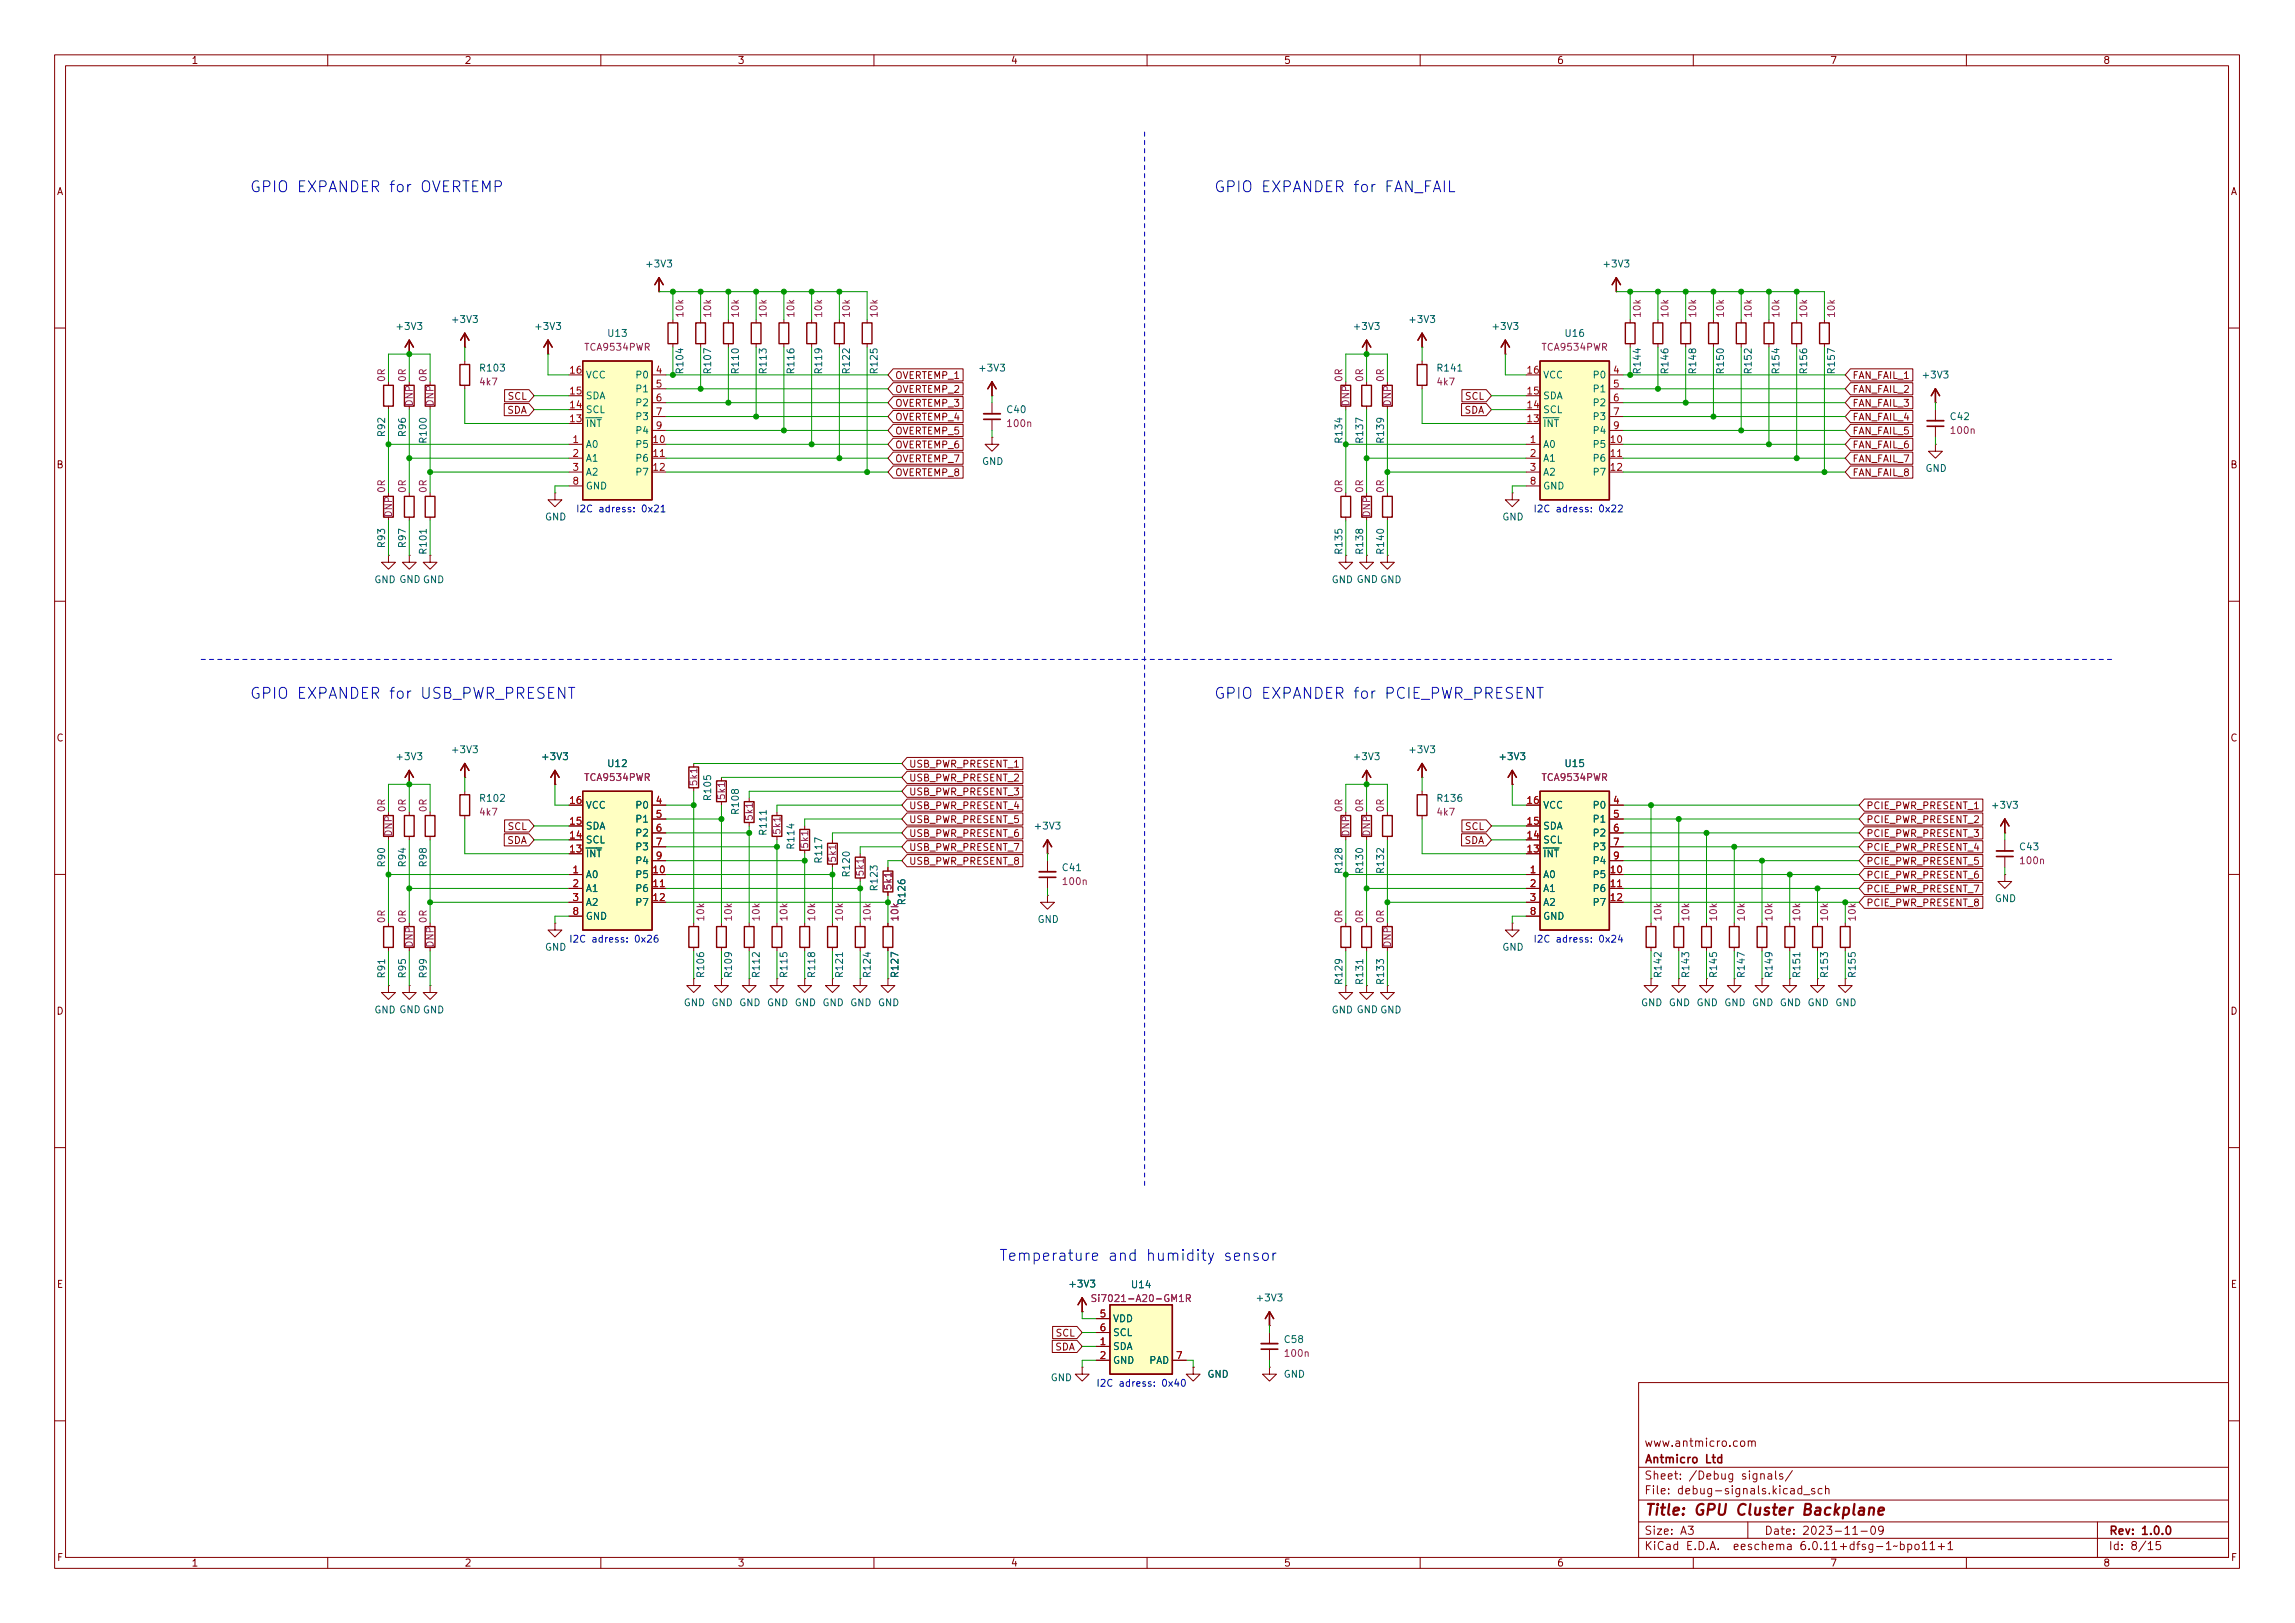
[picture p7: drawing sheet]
<svg xmlns="http://www.w3.org/2000/svg" width="420mm" height="297mm" viewBox="0 0 420 297" stroke-linecap="round" stroke-linejoin="round" font-family="sans-serif">
<defs><g id="words">
<g font-size="2.8" fill="#0000c2">
<text x="45.7" y="35.2">GPIO EXPANDER for</text>
<text x="77.3" y="35.2">OVERTEMP</text>
<text x="222.2" y="35.2">GPIO EXPANDER for</text>
<text x="253.8" y="35.2">FAN_FAIL</text>
<text x="45.7" y="127.9">GPIO EXPANDER for</text>
<text x="77.3" y="127.9">USB_PWR_PRESENT</text>
<text x="222.2" y="127.9">GPIO EXPANDER for</text>
<text x="253.8" y="127.9">PCIE_PWR_PRESENT</text>
<text x="182.9" y="230.8">Temperature</text>
<text x="202.9" y="230.8">and</text>
<text x="210" y="230.8">humidity</text>
<text x="224.4" y="230.8">sensor</text>
</g>
<g font-size="2.8" fill="#840000">
<text x="301" y="277.9">Title:</text>
<text x="310.2" y="277.9">GPU Cluster</text>
<text x="330.8" y="277.9">Backplane</text>
</g>
<g font-size="2.1" fill="#840000">
<text x="301" y="268.2">Antmicro</text>
<text x="301" y="265.2">www.antmicro.com</text>
<text x="312.2" y="268.2">Ltd</text>
<text x="301" y="273.9">File:</text>
<text x="301" y="271.2">Sheet:</text>
<text x="307.4" y="273.9">debug-signals.kicad_sch</text>
<text x="309.2" y="271.2">/Debug</text>
<text x="318.9" y="271.2">signals/</text>
<text x="301" y="281.3">Size:</text>
<text x="307.6" y="281.3">A3</text>
<text x="323" y="281.3">Date:</text>
<text x="330" y="281.3">2023-11-09</text>
<text x="386" y="281.3">Rev:</text>
<text x="392.1" y="281.3">1.0.0</text>
<text x="301" y="284.1">KiCad</text>
<text x="308.7" y="284.1">E.D.A.</text>
<text x="317.6" y="284.1">eeschema</text>
<text x="330" y="284.1">6.0.11+dfsg-1~bpo11+1</text>
<text x="386" y="284.1">Id:</text>
<text x="390.1" y="284.1">8/15</text>
</g>
<g font-size="1.8" fill="#840000">
<text x="35" y="12.1">1</text>
<text x="85" y="12.1">2</text>
<text x="135" y="12.1">3</text>
<text x="185" y="12.1">4</text>
<text x="235" y="12.1">5</text>
<text x="285" y="12.1">6</text>
<text x="335" y="12.1">7</text>
<text x="385" y="12.1">8</text>
<text x="10.4" y="36.1">A</text>
<text x="408.4" y="36.1">A</text>
<text x="163.8" y="69.7">OVERTEMP_1</text>
<text x="339.1" y="69.7">FAN_FAIL_1</text>
<text x="92.8" y="76.1">SDA</text>
<text x="92.9" y="73.5">SCL</text>
<text x="163.8" y="72.3">OVERTEMP_2</text>
<text x="163.8" y="74.8">OVERTEMP_3</text>
<text x="163.8" y="77.3">OVERTEMP_4</text>
<text x="268.1" y="76.1">SDA</text>
<text x="268.1" y="73.5">SCL</text>
<text x="339.1" y="74.8">FAN_FAIL_3</text>
<text x="339.1" y="77.3">FAN_FAIL_4</text>
<text x="339.1" y="72.3">FAN_FAIL_2</text>
<text x="163.8" y="79.9">OVERTEMP_5</text>
<text x="163.8" y="82.4">OVERTEMP_6</text>
<text x="339.1" y="82.4">FAN_FAIL_6</text>
<text x="339.1" y="79.9">FAN_FAIL_5</text>
<text x="10.3" y="86.1">B</text>
<text x="163.8" y="85">OVERTEMP_7</text>
<text x="163.8" y="87.5">OVERTEMP_8</text>
<text x="339.1" y="85">FAN_FAIL_7</text>
<text x="339.1" y="87.5">FAN_FAIL_8</text>
<text x="408.3" y="86.1">B</text>
<text x="78.5" y="101.6" transform="rotate(-90 78.5 101.6)">R101</text>
<text x="246.1" y="101.6" transform="rotate(-90 246.1 101.6)">R135</text>
<text x="253.8" y="101.6" transform="rotate(-90 253.8 101.6)">R140</text>
<text x="10.3" y="136.1">C</text>
<text x="408.3" y="136.1">C</text>
<text x="166.4" y="143.4">USB_PWR_PRESENT_2</text>
<text x="166.4" y="140.8">USB_PWR_PRESENT_1</text>
<text x="166.4" y="148.5">USB_PWR_PRESENT_4</text>
<text x="166.4" y="145.9">USB_PWR_PRESENT_3</text>
<text x="341.6" y="148.5">PCIE_PWR_PRESENT_1</text>
<text x="92.8" y="154.8">SDA</text>
<text x="92.9" y="152.3">SCL</text>
<text x="166.4" y="151">USB_PWR_PRESENT_5</text>
<text x="166.4" y="153.5">USB_PWR_PRESENT_6</text>
<text x="268.1" y="154.8">SDA</text>
<text x="268.1" y="152.3">SCL</text>
<text x="341.6" y="151">PCIE_PWR_PRESENT_2</text>
<text x="341.6" y="153.5">PCIE_PWR_PRESENT_3</text>
<text x="166.4" y="158.6">USB_PWR_PRESENT_8</text>
<text x="166.4" y="156.1">USB_PWR_PRESENT_7</text>
<text x="341.6" y="161.2">PCIE_PWR_PRESENT_6</text>
<text x="341.6" y="158.6">PCIE_PWR_PRESENT_5</text>
<text x="341.6" y="156.1">PCIE_PWR_PRESENT_4</text>
<text x="341.6" y="166.2">PCIE_PWR_PRESENT_8</text>
<text x="341.6" y="163.7">PCIE_PWR_PRESENT_7</text>
<text x="246.1" y="180.3" transform="rotate(-90 246.1 180.3)">R129</text>
<text x="249.9" y="180.3" transform="rotate(-90 249.9 180.3)">R131</text>
<text x="253.8" y="180.3" transform="rotate(-90 253.8 180.3)">R133</text>
<text x="10.3" y="186.1">D</text>
<text x="408.3" y="186.1">D</text>
<text x="10.3" y="236.1">E</text>
<text x="408.3" y="236.1">E</text>
<text x="193.2" y="245">SCL</text>
<text x="193.1" y="247.5">SDA</text>
<text x="10.4" y="286.1">F</text>
<text x="35" y="287.1">1</text>
<text x="85" y="287.1">2</text>
<text x="135" y="287.1">3</text>
<text x="185" y="287.1">4</text>
<text x="235" y="287.1">5</text>
<text x="285" y="287.1">6</text>
<text x="335" y="287.1">7</text>
<text x="385" y="287.1">8</text>
<text x="408.4" y="286.1">F</text>
</g>
<g font-size="1.8" fill="#006464">
<text x="118" y="49.3">+3V3</text>
<text x="293.3" y="49.3">+3V3</text>
<text x="82.5" y="59.5">+3V3</text>
<text x="257.7" y="59.5">+3V3</text>
<text x="72.3" y="60.7">+3V3</text>
<text x="97.7" y="60.7">+3V3</text>
<text x="111.1" y="62">U13</text>
<text x="247.6" y="60.7">+3V3</text>
<text x="273" y="60.7">+3V3</text>
<text x="286.3" y="62">U16</text>
<text x="87.6" y="68.4">R103</text>
<text x="107.2" y="69.6">VCC</text>
<text x="116.2" y="69.6">P0</text>
<text x="125.5" y="68.6" transform="rotate(-90 125.5 68.6)">R104</text>
<text x="130.6" y="68.6" transform="rotate(-90 130.6 68.6)">R107</text>
<text x="135.6" y="68.6" transform="rotate(-90 135.6 68.6)">R110</text>
<text x="140.7" y="68.6" transform="rotate(-90 140.7 68.6)">R113</text>
<text x="145.8" y="68.6" transform="rotate(-90 145.8 68.6)">R116</text>
<text x="150.9" y="68.6" transform="rotate(-90 150.9 68.6)">R119</text>
<text x="156" y="68.6" transform="rotate(-90 156 68.6)">R122</text>
<text x="161" y="68.6" transform="rotate(-90 161 68.6)">R125</text>
<text x="179" y="68.4">+3V3</text>
<text x="262.9" y="68.4">R141</text>
<text x="282.4" y="69.6">VCC</text>
<text x="291.5" y="69.6">P0</text>
<text x="300.7" y="68.6" transform="rotate(-90 300.7 68.6)">R144</text>
<text x="305.8" y="68.6" transform="rotate(-90 305.8 68.6)">R146</text>
<text x="310.9" y="68.6" transform="rotate(-90 310.9 68.6)">R148</text>
<text x="316" y="68.6" transform="rotate(-90 316 68.6)">R150</text>
<text x="321.1" y="68.6" transform="rotate(-90 321.1 68.6)">R152</text>
<text x="326.1" y="68.6" transform="rotate(-90 326.1 68.6)">R154</text>
<text x="331.2" y="68.6" transform="rotate(-90 331.2 68.6)">R156</text>
<text x="336.3" y="68.6" transform="rotate(-90 336.3 68.6)">R157</text>
<text x="351.7" y="69.6">+3V3</text>
<text x="107.2" y="76">SCL</text>
<text x="107.2" y="73.4">SDA</text>
<text x="116.2" y="72.2">P1</text>
<text x="116.2" y="74.7">P2</text>
<text x="116.2" y="77.3">P3</text>
<text x="184.1" y="76">C40</text>
<text x="282.4" y="76">SCL</text>
<text x="282.4" y="73.4">SDA</text>
<text x="291.5" y="72.2">P1</text>
<text x="291.5" y="74.7">P2</text>
<text x="291.5" y="77.3">P3</text>
<text x="356.9" y="77.3">C42</text>
<text x="70.9" y="80.1" transform="rotate(-90 70.9 80.1)">R92</text>
<text x="74.7" y="80.1" transform="rotate(-90 74.7 80.1)">R96</text>
<text x="78.5" y="81.3" transform="rotate(-90 78.5 81.3)">R100</text>
<text x="107.2" y="82.3">A0</text>
<text x="107.2" y="78.5">~{INT}</text>
<text x="116.2" y="82.3">P5</text>
<text x="116.2" y="79.8">P4</text>
<text x="246.1" y="81.3" transform="rotate(-90 246.1 81.3)">R134</text>
<text x="249.9" y="81.3" transform="rotate(-90 249.9 81.3)">R137</text>
<text x="253.8" y="81.3" transform="rotate(-90 253.8 81.3)">R139</text>
<text x="282.4" y="82.3">A0</text>
<text x="282.4" y="78.5">~{INT}</text>
<text x="291.5" y="82.3">P5</text>
<text x="291.5" y="79.8">P4</text>
<text x="107.2" y="84.9">A1</text>
<text x="107.2" y="87.4">A2</text>
<text x="107.2" y="90">GND</text>
<text x="116.2" y="84.9">P6</text>
<text x="116.2" y="87.4">P7</text>
<text x="179.7" y="85.5">GND</text>
<text x="282.4" y="84.9">A1</text>
<text x="282.4" y="87.4">A2</text>
<text x="282.4" y="90">GND</text>
<text x="291.5" y="84.9">P6</text>
<text x="291.5" y="87.4">P7</text>
<text x="352.4" y="86.7">GND</text>
<text x="99.7" y="95.6">GND</text>
<text x="275" y="95.6">GND</text>
<text x="70.9" y="100.4" transform="rotate(-90 70.9 100.4)">R93</text>
<text x="74.7" y="100.4" transform="rotate(-90 74.7 100.4)">R97</text>
<text x="249.9" y="101.6" transform="rotate(-90 249.9 101.6)">R138</text>
<text x="68.5" y="107.1">GND GND GND</text>
<text x="243.7" y="107.1">GND GND GND</text>
<text x="72.3" y="139.5">+3V3</text>
<text x="82.5" y="138.2">+3V3</text>
<text x="99" y="139.5">+3V3</text>
<text x="111.1" y="140.8">U12</text>
<text x="247.6" y="139.5">+3V3</text>
<text x="257.7" y="138.2">+3V3</text>
<text x="274.2" y="139.5">+3V3</text>
<text x="286.3" y="140.8">U15</text>
<text x="87.6" y="147.1">R102</text>
<text x="107.2" y="148.4">VCC</text>
<text x="116.2" y="148.4">P0</text>
<text x="130.6" y="146.7" transform="rotate(-90 130.6 146.7)">R105</text>
<text x="135.6" y="149.2" transform="rotate(-90 135.6 149.2)">R108</text>
<text x="262.9" y="147.1">R136</text>
<text x="282.4" y="148.4">VCC</text>
<text x="291.5" y="148.4">P0</text>
<text x="364.4" y="148.4">+3V3</text>
<text x="107.2" y="154.7">SCL</text>
<text x="107.2" y="152.2">SDA</text>
<text x="116.2" y="150.9">P1</text>
<text x="116.2" y="153.5">P2</text>
<text x="116.2" y="156">P3</text>
<text x="140.7" y="153" transform="rotate(-90 140.7 153)">R111</text>
<text x="145.8" y="155.6" transform="rotate(-90 145.8 155.6)">R114</text>
<text x="189.2" y="152.2">+3V3</text>
<text x="282.4" y="154.7">SCL</text>
<text x="282.4" y="152.2">SDA</text>
<text x="291.5" y="150.9">P1</text>
<text x="291.5" y="153.5">P2</text>
<text x="291.5" y="156">P3</text>
<text x="369.6" y="156">C43</text>
<text x="70.9" y="158.8" transform="rotate(-90 70.9 158.8)">R90</text>
<text x="74.7" y="158.8" transform="rotate(-90 74.7 158.8)">R94</text>
<text x="78.5" y="158.8" transform="rotate(-90 78.5 158.8)">R98</text>
<text x="107.2" y="161.1">A0</text>
<text x="107.2" y="157.3">~{INT}</text>
<text x="116.2" y="161.1">P5</text>
<text x="116.2" y="158.5">P4</text>
<text x="150.9" y="158.1" transform="rotate(-90 150.9 158.1)">R117</text>
<text x="156" y="160.7" transform="rotate(-90 156 160.7)">R120</text>
<text x="194.3" y="159.8">C41</text>
<text x="246.1" y="160" transform="rotate(-90 246.1 160)">R128</text>
<text x="249.9" y="160" transform="rotate(-90 249.9 160)">R130</text>
<text x="253.8" y="160" transform="rotate(-90 253.8 160)">R132</text>
<text x="282.4" y="161.1">A0</text>
<text x="282.4" y="157.3">~{INT}</text>
<text x="291.5" y="161.1">P5</text>
<text x="291.5" y="158.5">P4</text>
<text x="107.2" y="163.6">A1</text>
<text x="107.2" y="166.2">A2</text>
<text x="116.2" y="163.6">P6</text>
<text x="116.2" y="166.2">P7</text>
<text x="161" y="163.2" transform="rotate(-90 161 163.2)">R123</text>
<text x="166.1" y="165.7" transform="rotate(-90 166.1 165.7)">R126</text>
<text x="282.4" y="163.6">A1</text>
<text x="282.4" y="166.2">A2</text>
<text x="291.5" y="163.6">P6</text>
<text x="291.5" y="166.2">P7</text>
<text x="365.1" y="165.5">GND</text>
<text x="107.2" y="168.7">GND</text>
<text x="189.9" y="169.3">GND</text>
<text x="282.4" y="168.7">GND</text>
<text x="70.9" y="179.1" transform="rotate(-90 70.9 179.1)">R91</text>
<text x="74.7" y="179.1" transform="rotate(-90 74.7 179.1)">R95</text>
<text x="78.5" y="179.1" transform="rotate(-90 78.5 179.1)">R99</text>
<text x="99.7" y="174.4">GND</text>
<text x="129.3" y="179.1" transform="rotate(-90 129.3 179.1)">R106</text>
<text x="134.4" y="179.1" transform="rotate(-90 134.4 179.1)">R109</text>
<text x="139.5" y="179.1" transform="rotate(-90 139.5 179.1)">R112</text>
<text x="144.5" y="179.1" transform="rotate(-90 144.5 179.1)">R115</text>
<text x="149.6" y="179.1" transform="rotate(-90 149.6 179.1)">R118</text>
<text x="154.7" y="179.1" transform="rotate(-90 154.7 179.1)">R121</text>
<text x="159.8" y="179.1" transform="rotate(-90 159.8 179.1)">R124</text>
<text x="164.9" y="179.1" transform="rotate(-90 164.9 179.1)">R127</text>
<text x="275" y="174.4">GND</text>
<text x="304.6" y="179.1" transform="rotate(-90 304.6 179.1)">R142</text>
<text x="309.6" y="179.1" transform="rotate(-90 309.6 179.1)">R143</text>
<text x="314.7" y="179.1" transform="rotate(-90 314.7 179.1)">R145</text>
<text x="319.8" y="179.1" transform="rotate(-90 319.8 179.1)">R147</text>
<text x="324.9" y="179.1" transform="rotate(-90 324.9 179.1)">R149</text>
<text x="330" y="179.1" transform="rotate(-90 330 179.1)">R151</text>
<text x="335" y="179.1" transform="rotate(-90 335 179.1)">R153</text>
<text x="340.1" y="179.1" transform="rotate(-90 340.1 179.1)">R155</text>
<text x="68.5" y="185.8">GND GND GND</text>
<text x="125.1" y="184.5">GND GND GND GND GND GND GND GND</text>
<text x="243.7" y="185.8">GND GND GND</text>
<text x="300.4" y="184.5">GND GND GND GND GND GND GND GND</text>
<text x="195.5" y="236">+3V3</text>
<text x="207" y="236.1">U14</text>
<text x="229.8" y="238.5">+3V3</text>
<text x="203.7" y="242.4">VDD</text>
<text x="203.7" y="244.9">SCL</text>
<text x="203.7" y="247.4">SDA</text>
<text x="203.7" y="250">GND</text>
<text x="210.3" y="250">PAD</text>
<text x="234.9" y="246.2">C58</text>
<text x="192.3" y="253.2">GND</text>
<text x="221" y="252.5">GND</text>
<text x="235" y="252.5">GND</text>
</g>
<g font-size="1.8" fill="#840084">
<text x="125.5" y="58.2" transform="rotate(-90 125.5 58.2)">10k</text>
<text x="130.6" y="58.2" transform="rotate(-90 130.6 58.2)">10k</text>
<text x="135.6" y="58.2" transform="rotate(-90 135.6 58.2)">10k</text>
<text x="140.7" y="58.2" transform="rotate(-90 140.7 58.2)">10k</text>
<text x="145.8" y="58.2" transform="rotate(-90 145.8 58.2)">10k</text>
<text x="150.9" y="58.2" transform="rotate(-90 150.9 58.2)">10k</text>
<text x="156" y="58.2" transform="rotate(-90 156 58.2)">10k</text>
<text x="161" y="58.2" transform="rotate(-90 161 58.2)">10k</text>
<text x="300.7" y="58.2" transform="rotate(-90 300.7 58.2)">10k</text>
<text x="305.8" y="58.2" transform="rotate(-90 305.8 58.2)">10k</text>
<text x="310.9" y="58.2" transform="rotate(-90 310.9 58.2)">10k</text>
<text x="316" y="58.2" transform="rotate(-90 316 58.2)">10k</text>
<text x="321.1" y="58.2" transform="rotate(-90 321.1 58.2)">10k</text>
<text x="326.1" y="58.2" transform="rotate(-90 326.1 58.2)">10k</text>
<text x="331.2" y="58.2" transform="rotate(-90 331.2 58.2)">10k</text>
<text x="336.3" y="58.2" transform="rotate(-90 336.3 58.2)">10k</text>
<text x="106.9" y="64.6">TCA9534PWR</text>
<text x="282.1" y="64.6">TCA9534PWR</text>
<text x="70.9" y="70" transform="rotate(-90 70.9 70)">0R</text>
<text x="74.7" y="70" transform="rotate(-90 74.7 70)">0R</text>
<text x="78.5" y="70" transform="rotate(-90 78.5 70)">0R</text>
<text x="87.6" y="70.9">4k7</text>
<text x="246.1" y="70" transform="rotate(-90 246.1 70)">0R</text>
<text x="249.9" y="70" transform="rotate(-90 249.9 70)">0R</text>
<text x="253.8" y="70" transform="rotate(-90 253.8 70)">0R</text>
<text x="262.9" y="70.9">4k7</text>
<text x="76" y="74.4" transform="rotate(-90 76 74.4)">DNP</text>
<text x="79.8" y="74.4" transform="rotate(-90 79.8 74.4)">DNP</text>
<text x="247.4" y="74.4" transform="rotate(-90 247.4 74.4)">DNP</text>
<text x="255" y="74.4" transform="rotate(-90 255 74.4)">DNP</text>
<text x="184.1" y="78.5">100n</text>
<text x="356.9" y="79.8">100n</text>
<text x="70.9" y="90.3" transform="rotate(-90 70.9 90.3)">0R</text>
<text x="72.1" y="94.8" transform="rotate(-90 72.1 94.8)">DNP</text>
<text x="74.7" y="90.3" transform="rotate(-90 74.7 90.3)">0R</text>
<text x="78.5" y="90.3" transform="rotate(-90 78.5 90.3)">0R</text>
<text x="246.1" y="90.3" transform="rotate(-90 246.1 90.3)">0R</text>
<text x="249.9" y="90.3" transform="rotate(-90 249.9 90.3)">0R</text>
<text x="251.2" y="94.8" transform="rotate(-90 251.2 94.8)">DNP</text>
<text x="253.8" y="90.3" transform="rotate(-90 253.8 90.3)">0R</text>
<text x="106.9" y="143.3">TCA9534PWR</text>
<text x="128" y="144" transform="rotate(-90 128 144)">5k1</text>
<text x="282.1" y="143.3">TCA9534PWR</text>
<text x="70.9" y="148.7" transform="rotate(-90 70.9 148.7)">0R</text>
<text x="74.7" y="148.7" transform="rotate(-90 74.7 148.7)">0R</text>
<text x="78.5" y="148.7" transform="rotate(-90 78.5 148.7)">0R</text>
<text x="87.6" y="149.6">4k7</text>
<text x="133.1" y="146.5" transform="rotate(-90 133.1 146.5)">5k1</text>
<text x="246.1" y="148.7" transform="rotate(-90 246.1 148.7)">0R</text>
<text x="249.9" y="148.7" transform="rotate(-90 249.9 148.7)">0R</text>
<text x="253.8" y="148.7" transform="rotate(-90 253.8 148.7)">0R</text>
<text x="262.9" y="149.6">4k7</text>
<text x="72.1" y="153.2" transform="rotate(-90 72.1 153.2)">DNP</text>
<text x="138.2" y="150.3" transform="rotate(-90 138.2 150.3)">5k1</text>
<text x="143.3" y="152.9" transform="rotate(-90 143.3 152.9)">5k1</text>
<text x="148.3" y="155.4" transform="rotate(-90 148.3 155.4)">5k1</text>
<text x="247.4" y="153.2" transform="rotate(-90 247.4 153.2)">DNP</text>
<text x="251.2" y="153.2" transform="rotate(-90 251.2 153.2)">DNP</text>
<text x="153.4" y="157.9" transform="rotate(-90 153.4 157.9)">5k1</text>
<text x="158.5" y="160.5" transform="rotate(-90 158.5 160.5)">5k1</text>
<text x="369.6" y="158.5">100n</text>
<text x="163.6" y="163" transform="rotate(-90 163.6 163)">5k1</text>
<text x="194.3" y="162.3">100n</text>
<text x="70.9" y="169" transform="rotate(-90 70.9 169)">0R</text>
<text x="74.7" y="169" transform="rotate(-90 74.7 169)">0R</text>
<text x="76" y="173.5" transform="rotate(-90 76 173.5)">DNP</text>
<text x="78.5" y="169" transform="rotate(-90 78.5 169)">0R</text>
<text x="79.8" y="173.5" transform="rotate(-90 79.8 173.5)">DNP</text>
<text x="129.3" y="168.7" transform="rotate(-90 129.3 168.7)">10k</text>
<text x="134.4" y="168.7" transform="rotate(-90 134.4 168.7)">10k</text>
<text x="139.5" y="168.7" transform="rotate(-90 139.5 168.7)">10k</text>
<text x="144.5" y="168.7" transform="rotate(-90 144.5 168.7)">10k</text>
<text x="149.6" y="168.7" transform="rotate(-90 149.6 168.7)">10k</text>
<text x="154.7" y="168.7" transform="rotate(-90 154.7 168.7)">10k</text>
<text x="159.8" y="168.7" transform="rotate(-90 159.8 168.7)">10k</text>
<text x="164.9" y="168.7" transform="rotate(-90 164.9 168.7)">10k</text>
<text x="246.1" y="169" transform="rotate(-90 246.1 169)">0R</text>
<text x="249.9" y="169" transform="rotate(-90 249.9 169)">0R</text>
<text x="253.8" y="169" transform="rotate(-90 253.8 169)">0R</text>
<text x="255" y="173.5" transform="rotate(-90 255 173.5)">DNP</text>
<text x="304.6" y="168.7" transform="rotate(-90 304.6 168.7)">10k</text>
<text x="309.6" y="168.7" transform="rotate(-90 309.6 168.7)">10k</text>
<text x="314.7" y="168.7" transform="rotate(-90 314.7 168.7)">10k</text>
<text x="319.8" y="168.7" transform="rotate(-90 319.8 168.7)">10k</text>
<text x="324.9" y="168.7" transform="rotate(-90 324.9 168.7)">10k</text>
<text x="330" y="168.7" transform="rotate(-90 330 168.7)">10k</text>
<text x="335" y="168.7" transform="rotate(-90 335 168.7)">10k</text>
<text x="340.1" y="168.7" transform="rotate(-90 340.1 168.7)">10k</text>
<text x="199.6" y="238.7">Si7021-A20-GM1R</text>
<text x="234.9" y="248.7">100n</text>
</g>
<g font-size="1.8" fill="#a90000">
<text x="104.1" y="68.4">16</text>
<text x="120" y="68.4">4</text>
<text x="120" y="70.9">5</text>
<text x="279.4" y="68.4">16</text>
<text x="295.2" y="68.4">4</text>
<text x="295.2" y="70.9">5</text>
<text x="104.1" y="77.3">13</text>
<text x="104.1" y="74.7">14</text>
<text x="104.1" y="72.2">15</text>
<text x="120" y="73.4">6</text>
<text x="120" y="76">7</text>
<text x="279.4" y="77.3">13</text>
<text x="279.4" y="74.7">14</text>
<text x="279.4" y="72.2">15</text>
<text x="295.2" y="73.4">6</text>
<text x="295.2" y="76">7</text>
<text x="104.7" y="81.1">1</text>
<text x="104.7" y="83.6">2</text>
<text x="119.4" y="81.1">10</text>
<text x="119.4" y="83.6">11</text>
<text x="120" y="78.5">9</text>
<text x="280" y="81.1">1</text>
<text x="280" y="83.6">2</text>
<text x="294.6" y="81.1">10</text>
<text x="294.6" y="83.6">11</text>
<text x="295.2" y="78.5">9</text>
<text x="104.7" y="86.1">3</text>
<text x="104.7" y="88.7">8</text>
<text x="119.4" y="86.1">12</text>
<text x="280" y="86.1">3</text>
<text x="280" y="88.7">8</text>
<text x="294.6" y="86.1">12</text>
<text x="104.1" y="147.1">16</text>
<text x="120" y="147.1">4</text>
<text x="120" y="149.6">5</text>
<text x="279.4" y="147.1">16</text>
<text x="295.2" y="147.1">4</text>
<text x="295.2" y="149.6">5</text>
<text x="104.1" y="156">13</text>
<text x="104.1" y="153.5">14</text>
<text x="104.1" y="150.9">15</text>
<text x="120" y="152.2">6</text>
<text x="120" y="154.7">7</text>
<text x="279.4" y="156">13</text>
<text x="279.4" y="153.5">14</text>
<text x="279.4" y="150.9">15</text>
<text x="295.2" y="152.2">6</text>
<text x="295.2" y="154.7">7</text>
<text x="104.7" y="159.8">1</text>
<text x="119.4" y="159.8">10</text>
<text x="120" y="157.3">9</text>
<text x="280" y="159.8">1</text>
<text x="294.6" y="159.8">10</text>
<text x="295.2" y="157.3">9</text>
<text x="104.7" y="162.3">2</text>
<text x="104.7" y="164.9">3</text>
<text x="104.7" y="167.4">8</text>
<text x="119.4" y="162.3">11</text>
<text x="119.4" y="164.9">12</text>
<text x="280" y="162.3">2</text>
<text x="280" y="164.9">3</text>
<text x="280" y="167.4">8</text>
<text x="294.6" y="162.3">11</text>
<text x="294.6" y="164.9">12</text>
<text x="201.2" y="241.1">5</text>
<text x="201.2" y="243.6">6</text>
<text x="201.2" y="246.2">1</text>
<text x="201.2" y="248.7">2</text>
<text x="215.2" y="248.7">7</text>
</g>
<g font-size="1.8" fill="#0000c2">
<text x="105.4" y="93.8">I2C</text>
<text x="109.6" y="93.8">adress:</text>
<text x="117.6" y="93.8">0x21</text>
<text x="280.7" y="93.8">I2C</text>
<text x="284.9" y="93.8">adress:</text>
<text x="292.8" y="93.8">0x22</text>
<text x="104.1" y="172.5">I2C</text>
<text x="108.3" y="172.5">adress:</text>
<text x="116.3" y="172.5">0x26</text>
<text x="280.7" y="172.5">I2C</text>
<text x="284.9" y="172.5">adress:</text>
<text x="292.8" y="172.5">0x24</text>
<text x="200.7" y="253.8">I2C</text>
<text x="204.9" y="253.8">adress:</text>
<text x="212.8" y="253.8">0x40</text>
</g>
</g></defs>
<g fill="none" stroke="#840000" stroke-width=".18">
<path d="M10 10h400v277h-400zM12 12h396v273h-396zM60 10v2M110 10v2M160 10v2M210 10v2M260 10v2M310 10v2M360 10v2M120.6 53.4h.1M123.2 58.5v.6M128.3 58.5v.6"/>
<path d="M133.3 58.5v.6M138.4 58.5v.6M143.5 58.5v.6M148.6 58.5v.6M153.7 58.5v.6M158.7 58.5v.6M295.9 53.4h.1M298.4 58.5v.6M303.5 58.5v.6M308.6 58.5v.6M313.7 58.5v.6M318.8 58.5v.6"/>
<path d="M323.8 58.5v.6M328.9 58.5v.6M334 58.5v.6M10 60h2M71.1 74.3v.7M74.9 64.8h.1M74.9 74.3v.7M78.7 74.3v.7M85.1 63.5h.1M85.1 66.1v.6M85.1 70.5v.7M92.3 73.9h4.5l1 1.1-1 1.1h-4.5z"/>
<path d="M92.4 71.3h4.4l1 1.1-1 1.1h-4.4zM100.3 64.8h.1M104.1 77.5h2.6M104.1 75h2.6M104.1 72.4h2.6M104.1 68.6h2.6M119.4 68.6h2.5M119.4 71.2h2.5M119.4 73.7h2.5M119.4 76.2h2.5M119.4 78.8h2.5M123.2 62.9v.6"/>
<path d="M128.3 62.9v.6M133.3 62.9v.6M138.4 62.9v.6M143.5 62.9v.6M148.6 62.9v.6M153.7 62.9v.6M158.7 62.9v.6M163.5 70h12.8v2.3h-12.8l-.9-1.1zM163.5 67.5h12.8v2.2h-12.8l-.9-1.1zM163.5 72.6h12.8v2.2h-12.8l-.9-1.1zM163.5 77.7h12.8v2.2h-12.8l-.9-1.1zM163.5 75.1h12.8v2.2h-12.8l-.9-1.1z"/>
<path d="M181.6 72.4h.1M181.6 73.7v2M181.6 76.7v2.1M246.4 74.3v.7M250.2 64.8h.1M250.2 74.3v.7M254 74.3v.7M260.3 63.5h.1M260.3 66.1v.6M260.3 70.5v.7M267.6 73.9h4.5l.9 1.1-.9 1.1h-4.5zM267.6 71.3h4.5l.9 1.1-.9 1.1h-4.5z"/>
<path d="M275.6 64.8h.1M279.4 77.5h2.5M279.4 75h2.5M279.4 72.4h2.5M279.4 68.6h2.5M294.6 68.6h2.6M294.6 71.2h2.6M294.6 73.7h2.6M294.6 76.2h2.6M294.6 78.8h2.6M298.4 62.9v.6M303.5 62.9v.6"/>
<path d="M308.6 62.9v.6M313.7 62.9v.6M318.8 62.9v.6M323.8 62.9v.6M328.9 62.9v.6M334 62.9v.6M338.8 72.6h11.4v2.2h-11.4l-1-1.1zM338.8 77.7h11.4v2.2h-11.4l-1-1.1zM338.8 75.1h11.4v2.2h-11.4l-1-1.1zM338.8 67.5h11.4v2.2h-11.4l-1-1.1zM338.8 70h11.4v2.3h-11.4l-1-1.1zM354.3 73.7h.1"/>
<path d="M354.3 75v2M354.3 78v2M408 60h2M71.1 94.7v.6M74.9 94.7v.6M78.7 94.7v.6M101.6 90.2v1.3h1.3l-1.3 1.2-1.3-1.2h1.3M101.6 90.2h.1M104.1 81.3h2.6M104.1 83.9h2.6M104.1 86.4h2.6M104.1 88.9h2.6"/>
<path d="M119.4 81.3h2.5M119.4 83.9h2.5M119.4 86.4h2.5M163.5 80.2h12.8v2.2h-12.8l-.9-1.1zM163.5 82.7h12.8v2.3h-12.8l-.9-1.1zM163.5 85.3h12.8v2.2h-12.8l-.9-1.1zM181.6 80v1.3h1.3l-1.3 1.3-1.3-1.3h1.3M181.6 80h.1M246.4 94.7v.6M250.2 94.7v.6M254 94.7v.6M276.9 90.2v1.3h1.2l-1.2 1.2-1.3-1.2h1.3"/>
<path d="M276.9 90.2h.1M279.4 81.3h2.5M279.4 83.9h2.5M279.4 86.4h2.5M279.4 88.9h2.5M294.6 81.3h2.6M294.6 83.9h2.6M294.6 86.4h2.6M338.8 80.2h11.4v2.2h-11.4l-1-1.1zM338.8 82.7h11.4v2.3h-11.4l-1-1.1zM338.8 85.3h11.4v2.2h-11.4l-1-1.1zM354.3 81.3v1.3h1.3l-1.3 1.3-1.2-1.3h1.2"/>
<path d="M354.3 81.3h.1M10 110h2M71.1 101.6v1.3h1.3l-1.3 1.3-1.3-1.3h1.3M71.1 101.6h.1M74.9 101.6v1.3h1.3l-1.3 1.3-1.2-1.3h1.2M74.9 101.6h.1M78.7 101.6v1.3h1.3l-1.3 1.3-1.2-1.3h1.2M246.4 101.6v1.3h1.2l-1.2 1.3-1.3-1.3h1.3M250.2 101.6v1.3h1.3l-1.3 1.3-1.3-1.3h1.3M254 101.6v1.3h1.3l-1.3 1.3-1.3-1.3h1.3M408 110h2M127 139.7v.7"/>
<path d="M166.1 138.6h21.2v2.2h-21.2l-1-1.1zM71.1 153.1v.6M74.9 143.5h.1M74.9 153.1v.6M78.7 153.1v.6M85.1 142.3h.1M85.1 144.8v.7M85.1 149.3v.6M92.3 152.6h4.5l1 1.1-1 1.1h-4.5zM92.4 150.1h4.4l1 1.1-1 1.1h-4.4zM101.6 143.5h.1M104.1 156.2h2.6"/>
<path d="M104.1 153.7h2.6M104.1 151.2h2.6M104.1 147.4h2.6M119.4 147.4h2.5M119.4 149.9h2.5M119.4 152.4h2.5M119.4 155h2.5M119.4 157.5h2.5M127 144.2v.6M132.1 142.3v.6M132.1 146.7v.7M137.2 146.1v.6"/>
<path d="M137.2 150.5v.7M142.2 148.6v.7M142.2 153.1v.6M147.3 151.2v.6M147.3 155.6v.6M152.4 153.7v.6M152.4 158.2v.6M157.5 156.2v.7M162.6 158.8v.6M166.1 148.8h21.2v2.2h-21.2l-1-1.1zM166.1 146.2h21.2v2.3h-21.2l-1-1.1zM166.1 156.4h21.2v2.2h-21.2l-1-1.1z"/>
<path d="M166.1 151.3h21.2v2.2h-21.2l-1-1.1zM166.1 143.7h21.2v2.2h-21.2l-1-1.1zM166.1 141.2h21.2v2.2h-21.2l-1-1.1zM166.1 153.9h21.2v2.2h-21.2l-1-1.1zM191.8 156.2h.1M191.8 157.5v2M246.4 153.1v.6M250.2 143.5h.1M250.2 153.1v.6M254 153.1v.6M260.3 142.3h.1M260.3 144.8v.7"/>
<path d="M260.3 149.3v.6M267.6 152.6h4.5l.9 1.1-.9 1.1h-4.5zM267.6 150.1h4.5l.9 1.1-.9 1.1h-4.5zM276.9 143.5h.1M279.4 156.2h2.5M279.4 153.7h2.5M279.4 151.2h2.5M279.4 147.4h2.5M294.6 147.4h2.6M294.6 149.9h2.6M294.6 152.4h2.6M294.6 155h2.6"/>
<path d="M294.6 157.5h2.6M341.3 146.2h21.7v2.3h-21.7l-.9-1.1zM341.3 158.9h21.7v2.3h-21.7l-.9-1.1zM341.3 156.4h21.7v2.2h-21.7l-.9-1.1zM341.3 153.9h21.7v2.2h-21.7l-.9-1.1zM341.3 148.8h21.7v2.2h-21.7l-.9-1.1zM341.3 151.3h21.7v2.2h-21.7l-.9-1.1zM367 152.4h.1M367 153.7v2M367 156.8v2M10 160h2M71.1 173.4v.6"/>
<path d="M74.9 173.4v.6M78.7 173.4v.6M101.6 168.9v1.3h1.3l-1.3 1.3-1.3-1.3h1.3M101.6 168.9h.1M104.1 160.1h2.6M104.1 162.6h2.6M104.1 165.1h2.6M104.1 167.7h2.6M119.4 160.1h2.5M119.4 162.6h2.5M119.4 165.1h2.5M127 179.1v1.3h1.3l-1.3 1.2-1.3-1.2h1.3"/>
<path d="M127 179.1h.1M127 168.9v.7M127 173.4v.6M132.1 179.1v1.3h1.2l-1.2 1.2-1.3-1.2h1.3M132.1 179.1h.1M132.1 168.9v.7M132.1 173.4v.6M137.2 179.1v1.3h1.2l-1.2 1.2-1.3-1.2h1.3M137.2 179.1h.1M137.2 168.9v.7M137.2 173.4v.6M142.2 179.1v1.3h1.3l-1.3 1.2-1.2-1.2h1.2"/>
<path d="M142.2 179.1h.1M142.2 168.9v.7M142.2 173.4v.6M147.3 179.1v1.3h1.3l-1.3 1.2-1.3-1.2h1.3M147.3 179.1h.1M147.3 168.9v.7M147.3 173.4v.6M152.4 179.1v1.3h1.3l-1.3 1.2-1.3-1.2h1.3M152.4 179.1h.1M152.4 168.9v.7M152.4 173.4v.6M157.5 179.1v1.3h1.2l-1.2 1.2-1.3-1.2h1.3"/>
<path d="M157.5 179.1h.1M157.5 160.7v.6M157.5 168.9v.7M157.5 173.4v.6M162.6 179.1v1.3h1.2l-1.2 1.2-1.3-1.2h1.3M162.6 179.1h.1M162.6 163.2v.7M162.6 168.9v.7M162.6 173.4v.6M191.8 163.9v1.2h1.2l-1.2 1.3-1.3-1.3h1.3M191.8 163.9h.1M191.8 160.6v2"/>
<path d="M246.4 173.4v.6M250.2 173.4v.6M254 173.4v.6M276.9 168.9v1.3h1.2l-1.2 1.3-1.3-1.3h1.3M276.9 168.9h.1M279.4 160.1h2.5M279.4 162.6h2.5M279.4 165.1h2.5M279.4 167.7h2.5M294.6 160.1h2.6M294.6 162.6h2.6M294.6 165.1h2.6"/>
<path d="M302.3 179.1v1.3h1.2l-1.2 1.2-1.3-1.2h1.3M302.3 179.1h.1M302.3 168.9v.7M302.3 173.4v.6M307.3 179.1v1.3h1.3l-1.3 1.2-1.2-1.2h1.2M307.3 179.1h.1M307.3 168.9v.7M307.3 173.4v.6M312.4 179.1v1.3h1.3l-1.3 1.2-1.3-1.2h1.3M312.4 179.1h.1M312.4 168.9v.7M312.4 173.4v.6"/>
<path d="M317.5 179.1v1.3h1.3l-1.3 1.2-1.3-1.2h1.3M317.5 179.1h.1M317.5 168.9v.7M317.5 173.4v.6M322.6 179.1v1.3h1.2l-1.2 1.2-1.3-1.2h1.3M322.6 179.1h.1M322.6 168.9v.7M322.6 173.4v.6M327.7 179.1v1.3h1.2l-1.2 1.2-1.3-1.2h1.3M327.7 179.1h.1M327.7 168.9v.7M327.7 173.4v.6"/>
<path d="M332.7 179.1v1.3h1.3l-1.3 1.2-1.2-1.2h1.2M332.7 179.1h.1M332.7 168.9v.7M332.7 173.4v.6M337.8 179.1v1.3h1.3l-1.3 1.2-1.3-1.2h1.3M337.8 179.1h.1M337.8 168.9v.7M337.8 173.4v.6M341.3 164h21.7v2.2h-21.7l-.9-1.1zM341.3 161.5h21.7v2.2h-21.7l-.9-1.1zM367 160.1v1.2h1.3l-1.3 1.3-1.2-1.3h1.2M367 160.1h.1"/>
<path d="M408 160h2M71.1 180.4v1.2h1.3l-1.3 1.3-1.3-1.3h1.3M71.1 180.4h.1M74.9 180.4v1.2h1.3l-1.3 1.3-1.2-1.3h1.2M74.9 180.4h.1M78.7 180.4v1.2h1.3l-1.3 1.3-1.2-1.3h1.2M78.7 180.4h.1M246.4 180.4v1.2h1.2l-1.2 1.3-1.3-1.3h1.3M250.2 180.4v1.2h1.3l-1.3 1.3-1.3-1.3h1.3M254 180.4v1.2h1.3l-1.3 1.3-1.3-1.3h1.3M10 210h2M408 210h2"/>
<path d="M192.6 245.3h4.6l.9 1.1-.9 1.1h-4.6zM192.7 242.8h4.5l.9 1.1-.9 1.1h-4.5zM198.1 250.2v1.3h1.3l-1.3 1.3-1.3-1.3h1.3M198.1 250.2h.1M198.1 240.1h.1M200.7 246.4h2.5M200.7 249h2.5M200.7 241.3h2.5M200.7 243.9h2.5M214.6 249h2.6M218.4 250.2v1.3h1.3l-1.3 1.3-1.2-1.3h1.2M218.4 250.2h.1"/>
<path d="M232.4 242.6h.1M232.4 250.2v1.3h1.3l-1.3 1.3-1.3-1.3h1.3M232.4 250.2h.1M232.4 243.9v2M232.4 246.9v2.1M300 253h108v32h-108zM10 260h2M300 278.5h108M300 274.5h108M300 268.5h108M305.5 273.3v.1M305.5 272.5v.1"/>
<path d="M307.6 270.6v.1M307.6 269.8v.1M317.2 269.7v1.2l-.3 .3-.3-.1M317.2 269.8l-.4-.1-.3 .3v.4l.1 .2h.6M318.8 263.8l.3-.1 .3 .3v.4l-.3 .3-.3-.1-.2-.2v-.4zM320 278.5v3M320.1 263.9l.2-.2 .3 .1 .1 .9M320.1 263.7v1M320.7 263.9l.2-.2 .4 .1 .1 .9M328.1 269.1l-1.3 2M330.2 273.6h1.2M332.2 272.5l-.3-.1-.3 .2 .1 .2 .5 .2v.3h-.6"/>
<path d="M333.6 272.5l-.5-.1-.2 .3v.4l.1 .2h.6M334.2 272.6l.2-.2 .4 .1 .1 .9M334.2 271.9v1.5M342.7 279.4l.2-.1a.8 .8 0 0 1 .5 .8 .8 .8 0 0 1-.5 .7 1 1 0 0 1-.2-1.4zM344.8 280l-.3 .2h-.3l-.3-.2 .2-.6 .4-.1 .2 .2a.99 .99 0 0 1-.3 1.3h-.3M384 278.5v6.5M408 260h2M60 285v2M110 285v2M160 285v2M210 285v2M260 285v2"/>
<path d="M300 281.5h108M310 285v2M327.3 282.7h.6v.9M327.9 283h-.5a.29 .29 0 0 0-.2 .3 .29 .29 0 0 0 .2 .3l.5-.1M340.7 280.2h1.2M351.9 283.6h.9M353.4 282.5l.4-.4v1.5M353.4 283.6h.8M354.9 283h1.1M355.4 282.5v1.1M356.6 282.5l.5-.4v1.5M356.6 283.6h.9"/>
<path d="M360 285v2M395.5 282.1h-.7l-.1 .7 .2-.1 .5 .1 .2 .2-.1 .5-.2 .1-.6-.1"/>
</g>
<path d="M180.1 76.7h3M352.8 78h3.1M365.5 156.8h3.1M190.2 160.6h3.1M230.9 246.9h3M396.8 279.4l.1-.1a.8 .8 0 0 1 .5 .8 .8 .8 0 0 1-.5 .7 1 1 0 0 1-.1-1.4z" fill="none" stroke="#840000" stroke-width=".3"/>
<g fill="none" stroke="#840000" stroke-width=".25">
<path d="M120.6 50.8l-.7 1.3M120.6 50.8v2.6M120.6 50.8l.8 1.3M122.3 59.1h1.8v3.8h-1.8zM127.4 59.1h1.8v3.8h-1.8zM132.5 59.1h1.7v3.8h-1.7zM137.5 59.1h1.8v3.8h-1.8zM142.6 59.1h1.8v3.8h-1.8zM147.7 59.1h1.8v3.8h-1.8zM152.8 59.1h1.8v3.8h-1.8zM157.9 59.1h1.7v3.8h-1.7zM295.9 50.8l-.8 1.3"/>
<path d="M295.9 50.8v2.6M295.9 50.8l.8 1.3M297.6 59.1h1.7v3.8h-1.7zM302.6 59.1h1.8v3.8h-1.8zM307.7 59.1h1.8v3.8h-1.8zM312.8 59.1h1.8v3.8h-1.8zM317.9 59.1h1.8v3.8h-1.8zM323 59.1h1.7v3.8h-1.7zM328 59.1h1.8v3.8h-1.8zM333.1 59.1h1.8v3.8h-1.8zM70.2 70.5h1.8v3.8h-1.8zM74 70.5h1.8v3.8h-1.8z"/>
<path d="M74.9 62.3v2.5M74.9 62.3l-.7 1.2M74.9 62.3l.8 1.2M77.9 70.5h1.7v3.8h-1.7zM84.2 66.7h1.8v3.8h-1.8zM85.1 61l-.8 1.3M85.1 61v2.5M85.1 61l.8 1.3M100.3 62.3l-.7 1.2M100.3 62.3v2.5M100.3 62.3l.8 1.2M106.7 66.1h12.7v25.4h-12.7z"/>
<path d="M181.6 69.9l-.8 1.3M181.6 69.9v2.5M181.6 69.9l.8 1.3M245.5 70.5h1.8v3.8h-1.8zM249.3 70.5h1.8v3.8h-1.8zM250.2 62.3v2.5M250.2 62.3l-.8 1.2M250.2 62.3l.8 1.2M253.1 70.5h1.8v3.8h-1.8zM259.5 66.7h1.7v3.8h-1.7zM260.3 61v2.5M260.3 61l-.7 1.3"/>
<path d="M260.3 61l.8 1.3M275.6 62.3l-.8 1.2M275.6 62.3v2.5M275.6 62.3l.8 1.2M281.9 66.1h12.7v25.4h-12.7zM354.3 71.2l-.7 1.2M354.3 71.2v2.5M354.3 71.2l.8 1.2M70.2 90.8h1.8v3.9h-1.8zM74 90.8h1.8v3.9h-1.8zM77.9 90.8h1.7v3.9h-1.7zM245.5 90.8h1.8v3.9h-1.8z"/>
<path d="M249.3 90.8h1.8v3.9h-1.8zM253.1 90.8h1.8v3.9h-1.8zM85.1 139.7v2.6M85.1 139.7l-.8 1.3M85.1 139.7l.8 1.3M260.3 139.7l-.7 1.3M260.3 139.7v2.6M260.3 139.7l.8 1.3M70.2 149.3h1.8v3.8h-1.8zM74 149.3h1.8v3.8h-1.8zM74.9 141l-.7 1.3M74.9 141v2.5"/>
<path d="M74.9 141l.8 1.3M77.9 149.3h1.7v3.8h-1.7zM84.2 145.5h1.8v3.8h-1.8zM101.6 141l-.8 1.3M101.6 141v2.5M101.6 141l.8 1.3M106.7 144.8h12.7v25.4h-12.7zM126.1 140.4h1.8v3.8h-1.8zM131.2 142.9h1.8v3.8h-1.8zM136.3 146.7h1.7v3.8h-1.7zM141.4 149.3h1.7v3.8h-1.7zM146.4 151.8h1.8v3.8h-1.8z"/>
<path d="M151.5 154.3h1.8v3.9h-1.8zM156.6 156.9h1.8v3.8h-1.8zM161.7 159.4h1.7v3.8h-1.7zM191.8 153.7l-.8 1.3M191.8 153.7v2.5M191.8 153.7l.7 1.3M245.5 149.3h1.8v3.8h-1.8zM249.3 149.3h1.8v3.8h-1.8zM250.2 141l-.8 1.3M250.2 141v2.5M250.2 141l.8 1.3M253.1 149.3h1.8v3.8h-1.8z"/>
<path d="M259.5 145.5h1.7v3.8h-1.7zM276.9 141l-.8 1.3M276.9 141v2.5M276.9 141l.7 1.3M281.9 144.8h12.7v25.4h-12.7zM367 149.9l-.7 1.3M367 149.9v2.5M367 149.9l.8 1.3M70.2 169.6h1.8v3.8h-1.8zM74 169.6h1.8v3.8h-1.8zM77.9 169.6h1.7v3.8h-1.7zM126.1 169.6h1.8v3.8h-1.8z"/>
<path d="M131.2 169.6h1.8v3.8h-1.8zM136.3 169.6h1.7v3.8h-1.7zM141.4 169.6h1.7v3.8h-1.7zM146.4 169.6h1.8v3.8h-1.8zM151.5 169.6h1.8v3.8h-1.8zM156.6 169.6h1.8v3.8h-1.8zM161.7 169.6h1.7v3.8h-1.7zM245.5 169.6h1.8v3.8h-1.8zM249.3 169.6h1.8v3.8h-1.8zM253.1 169.6h1.8v3.8h-1.8zM301.4 169.6h1.7v3.8h-1.7zM306.5 169.6h1.7v3.8h-1.7z"/>
<path d="M311.5 169.6h1.8v3.8h-1.8zM316.6 169.6h1.8v3.8h-1.8zM321.7 169.6h1.8v3.8h-1.8zM326.8 169.6h1.7v3.8h-1.7zM331.9 169.6h1.7v3.8h-1.7zM336.9 169.6h1.8v3.8h-1.8zM198.1 237.5l-.7 1.3M198.1 237.5v2.6M198.1 237.5l.8 1.3M203.2 238.8h11.4v12.7h-11.4zM232.4 240.1l-.8 1.2M232.4 240.1v2.5"/>
<path d="M232.4 240.1l.8 1.2"/>
</g>
<g fill="none" stroke="#006464" stroke-width=".18">
<path d="M76.4 59h.8l-.4 .5 .4 .1v.6l-.2 .1-.6-.1M86.6 57.8h.8l-.4 .4 .3 .2v.5l-.2 .1-.5-.1M101.8 59h.8l-.4 .5 .4 .1v.6l-.2 .1-.6-.1M122.2 47.6h.7l-.4 .5 .4 .1v.6l-.2 .1-.5-.1M251.7 59h.8l-.4 .5 .3 .1v.6l-.2 .1-.5-.1M261.9 57.8h.7l-.4 .4 .4 .2v.5l-.2 .1-.5-.1M277.1 59h.8l-.4 .5 .3 .1v.6l-.2 .1-.5-.1M297.4 47.6h.8l-.4 .5 .3 .1v.6l-.1 .1-.6-.1M124.6 63.8v.8l-.9-.3M130.1 64.3l-1.3-.5v.8M183.1 66.7h.8l-.4 .4 .3 .2v.5l-.1 .1-.6-.1M245.3 76.5v.8l-.9-.3"/>
<path d="M249.5 77l-1.3-.5v.8M266.9 67.9h.7M299.9 63.8v.8l-.9-.3M325.3 63.8v.8l-.9-.3M335.9 64.3l-1.3-.5v.8M355.8 67.9h.8l-.4 .5 .4 .1v.6l-.2 .1-.6-.1M78 96.9v.7M76.4 137.8h.8l-.4 .5 .4 .1v.5l-.2 .1-.6-.1M86.6 136.5h.8l-.4 .5 .3 .1v.6l-.2 .1-.5-.1M103.1 137.8h.8l-.4 .5 .3 .1v.5l-.1 .1-.6-.1M251.7 137.8h.8l-.4 .5 .3 .1v.5l-.2 .1-.5-.1M261.9 136.5h.7l-.4 .5 .4 .1v.6l-.2 .1-.5-.1"/>
<path d="M278.4 137.8h.8l-.5 .5 .4 .1v.5l-.2 .1-.5-.1M140.3 148.3v.7M144.9 150.8v.8l-.9-.3M150.4 153.9l-1.2-.6v.9M193.3 150.5h.8l-.5 .5 .4 .1v.5l-.2 .1-.5-.1M197.1 159.4h.7M368.5 146.7h.8l-.4 .4 .4 .2v.5l-.2 .1-.6-.1M70.4 175.6v.7M154.2 174.3v.8M158.9 174.3v.8l-.9-.3M164.4 174.8l-1.3-.5v.8M249.5 175.6v.7"/>
<path d="M319.3 174.8l-1.2-.5v.8M329.5 174.3v.8M199.6 234.3h.8l-.4 .5 .4 .1v.5l-.2 .2-.6-.2M233.9 236.8h.8l-.4 .5 .3 .1v.6l-.1 .1-.6-.1"/>
</g>
<path d="M180.1 75.7h3M352.8 77h3.1M190.2 159.5h3.1M365.5 155.7h3.1M230.9 245.9h3" fill="none" stroke="#840000" stroke-width=".33"/>
<g fill="none" stroke="#840084" stroke-width=".18">
<path d="M188.2 77.3l.1-.1 .3 .1 .1 .8M360.9 78.6l.2-.1 .3 .1v.7M127.6 140.7v.7M132.7 143.2v.8M137.7 147v.8M142.8 149.6v.7M147.9 152.1v.7M153 154.7v.7M158.1 157.2v.7M163.1 159.7v.8M373.6 157.4l.2-.2 .3 .1v.8M198.3 161.2l.2-.2 .3 .1 .1 .8"/>
<path d="M214.5 238.2v-1.3l.5 .9 .4-.9v1.3M215.9 237.3l.4-.4v1.3M215.9 238.2h.8M217.2 237.6l.6-.1 .1-.1v-.3l-.7-.2v1.3M217.5 237.6l.4 .6M239 247.5l.1-.1 .3 .1 .1 .8"/>
</g>
<g fill="#ffffc2" stroke="#ffffc2" stroke-width=".18">
<path d="M120.6 50.8l-.7 1.3z"/>
<path d="M120.6 50.8v2.6z"/>
<path d="M120.6 50.8l.8 1.3z"/>
<path d="M281.9 66.1h12.7v25.4h-12.7z"/>
<path d="M85.1 61l-.8 1.3z"/>
<path d="M85.1 61v2.5z"/>
<path d="M85.1 61l.8 1.3z"/>
<path d="M100.3 62.3l-.7 1.2z"/>
<path d="M100.3 62.3v2.5z"/>
<path d="M100.3 62.3l.8 1.2z"/>
<path d="M106.7 66.1h12.7v25.4h-12.7z"/>
<path d="M354.3 71.2l-.7 1.2z"/>
<path d="M354.3 71.2v2.5z"/>
<path d="M354.3 71.2l.8 1.2z"/>
<path d="M295.9 50.8l-.8 1.3z"/>
<path d="M295.9 50.8v2.6z"/>
<path d="M295.9 50.8l.8 1.3z"/>
<path d="M367 149.9l-.7 1.3z"/>
<path d="M367 149.9v2.5z"/>
<path d="M367 149.9l.8 1.3z"/>
<path d="M276.9 141l-.8 1.3z"/>
<path d="M276.9 141v2.5z"/>
<path d="M276.9 141l.7 1.3z"/>
<path d="M250.2 141l-.8 1.3z"/>
<path d="M250.2 141v2.5z"/>
<path d="M250.2 141l.8 1.3z"/>
<path d="M260.3 139.7l-.7 1.3z"/>
<path d="M260.3 139.7v2.6z"/>
<path d="M260.3 139.7l.8 1.3z"/>
<path d="M74.9 141l-.7 1.3z"/>
<path d="M74.9 141v2.5z"/>
<path d="M74.9 141l.8 1.3z"/>
<path d="M106.7 144.8h12.7v25.4h-12.7z"/>
<path d="M203.2 238.8h11.4v12.7h-11.4z"/>
<path d="M85.1 139.7l-.8 1.3z"/>
<path d="M85.1 139.7v2.6z"/>
<path d="M85.1 139.7l.8 1.3z"/>
<path d="M101.6 141l-.8 1.3z"/>
<path d="M101.6 141v2.5z"/>
<path d="M101.6 141l.8 1.3z"/>
<path d="M198.1 237.5l-.7 1.3z"/>
<path d="M198.1 237.5v2.6z"/>
<path d="M198.1 237.5l.8 1.3z"/>
<path d="M191.8 153.7l-.8 1.3z"/>
<path d="M191.8 153.7v2.5z"/>
<path d="M191.8 153.7l.7 1.3z"/>
<path d="M232.4 240.1l-.8 1.2z"/>
<path d="M232.4 240.1v2.5z"/>
<path d="M232.4 240.1l.8 1.2z"/>
<path d="M281.9 144.8h12.7v25.4h-12.7z"/>
<path d="M181.6 69.9l-.8 1.3z"/>
<path d="M181.6 69.9v2.5z"/>
<path d="M181.6 69.9l.8 1.3z"/>
<path d="M275.6 62.3l-.8 1.2z"/>
<path d="M275.6 62.3v2.5z"/>
<path d="M275.6 62.3l.8 1.2z"/>
<path d="M250.2 62.3l-.8 1.2z"/>
<path d="M250.2 62.3v2.5z"/>
<path d="M250.2 62.3l.8 1.2z"/>
<path d="M260.3 61l-.7 1.3z"/>
<path d="M260.3 61v2.5z"/>
<path d="M260.3 61l.8 1.3z"/>
<path d="M74.9 62.3l-.7 1.2z"/>
<path d="M74.9 62.3v2.5z"/>
<path d="M74.9 62.3l.8 1.2z"/>
</g>
<path d="M120.9 83.5h.7M296.2 83.5h.7M120.9 162.3h.7M296.2 162.3h.7" fill="none" stroke="#a90000" stroke-width=".18"/>
<g fill="none" stroke="#0000c2" stroke-width=".18">
<path d="M116.1 93.6v.1M116.1 92.9v.1M121 93.7h.8M291.3 93.6v.1M291.3 92.9v.1M114.8 172.3v.1M114.8 171.6v.2M291.3 172.3v.1M291.3 171.6v.2M200 230l1-.2-.1-.4-.6-.1-.3 .3 .1 1 .2 .1 .6-.1M221.2 229.3l.5 1.4M222.2 229.3l-.7 1.8-.3 .2"/>
<path d="M211.3 253.6v.1M211.3 252.9v.2"/>
</g>
<path d="M209.5 24.2v193M36.8 120.7h350.5" fill="none" stroke="#0000c2" stroke-width=".18" stroke-dasharray=".8 .8"/>
<g fill="none" stroke="#009600" stroke-width=".18">
<path d="M120.6 53.4h38.1v5.1M123.2 53.4v5.1M128.3 53.4v5.1M133.3 53.4v5.1M138.4 53.4v5.1M143.5 53.4v5.1M148.6 53.4v5.1M153.7 53.4v5.1M295.9 53.4h38.1v5.1M298.4 53.4v5.1M303.5 53.4v5.1M308.6 53.4v5.1"/>
<path d="M313.7 53.4v5.1M318.8 53.4v5.1M323.8 53.4v5.1M328.9 53.4v5.1M71.1 69.9v-5.1h7.6v5.1M71.1 75v15.2M74.9 64.8v5.1M74.9 75v15.2M78.7 75v15.2M85.1 63.5v2.6M85.1 71.2v6.3h19M97.8 72.4h6.3"/>
<path d="M97.8 75h6.3M100.3 64.8v3.8h3.8M121.9 68.6h40.7M121.9 71.2h40.7M121.9 78.8h40.7M121.9 73.7h40.7M121.9 76.2h40.7M123.2 63.5v5.1M128.3 63.5v7.7M133.3 63.5v10.2M138.4 63.5v12.7M143.5 63.5v15.3"/>
<path d="M148.6 63.5v17.8M153.7 63.5v20.4M158.7 63.5v22.9M181.6 72.4v1.3M181.6 78.8v1.2M246.4 69.9v-5.1h7.6v5.1M246.4 75v15.2M250.2 64.8v5.1M250.2 75v15.2M254 75v15.2M260.3 71.2v6.3h19.1M260.3 63.5v2.6"/>
<path d="M273 72.4h6.4M273 75h6.4M275.6 64.8v3.8h3.8M297.2 68.6h40.6M297.2 71.2h40.6M297.2 78.8h40.6M297.2 73.7h40.6M297.2 76.2h40.6M298.4 63.5v5.1M303.5 63.5v7.7M308.6 63.5v10.2M313.7 63.5v12.7"/>
<path d="M318.8 63.5v15.3M323.8 63.5v17.8M328.9 63.5v20.4M334 63.5v22.9M354.3 73.7v1.3M71.1 95.3v6.3M71.1 81.3h33M74.9 83.9h29.2M74.9 95.3v6.3M78.7 95.3v6.3M78.7 86.4h25.4M104.1 88.9h-2.5v1.3"/>
<path d="M121.9 81.3h40.7M121.9 83.9h40.7M121.9 86.4h40.7M246.4 81.3h33M246.4 95.3v6.3M250.2 83.9h29.2M250.2 95.3v6.3M254 86.4h25.4M254 95.3v6.3M279.4 88.9h-2.5v1.3M297.2 81.3h40.6M297.2 83.9h40.6"/>
<path d="M297.2 86.4h40.6M354.3 80v1.3M127 139.7h38.1M71.1 148.6v-5.1h7.6v5.1M71.1 153.7v15.2M74.9 143.5v5.1M74.9 153.7v15.2M78.7 153.7v15.2M85.1 142.3v2.5M85.1 149.9v6.3h19M97.8 151.2h6.3M97.8 153.7h6.3"/>
<path d="M101.6 143.5v3.9h2.5M121.9 152.4h15.3M121.9 155h20.3M121.9 147.4h5.1M121.9 149.9h10.2M121.9 157.5h25.4M127 144.8v24.1M132.1 147.4v21.5M132.1 142.3h33M137.2 151.2v17.7M142.2 153.7v15.2M147.3 156.2v12.7"/>
<path d="M152.4 158.8v10.1M165.1 152.4h-12.7v1.3M165.1 155h-7.6v1.2M165.1 147.4h-22.9v1.2M165.1 149.9h-17.8v1.3M165.1 157.5h-2.5v1.3M165.1 144.8h-27.9v1.3M191.8 156.2v1.3M246.4 148.6v-5.1h7.6v5.1M246.4 153.7v15.2M250.2 143.5v5.1M250.2 153.7v15.2"/>
<path d="M254 153.7v15.2M260.3 149.9v6.3h19.1M260.3 142.3v2.5M273 151.2h6.4M273 153.7h6.4M276.9 143.5v3.9h2.5M297.2 152.4h43.2M297.2 155h43.2M297.2 147.4h43.2M297.2 149.9h43.2M297.2 157.5h43.2M302.3 147.4v21.5"/>
<path d="M307.3 149.9v19M312.4 152.4v16.5M317.5 155v13.9M322.6 157.5v11.4M367 152.4v1.3M367 158.8v1.3M71.1 174v6.4M71.1 160.1h33M74.9 174v6.4M74.9 162.6h29.2M78.7 174v6.4M78.7 165.1h25.4"/>
<path d="M104.1 167.7h-2.5v1.2M121.9 162.6h35.6M121.9 160.1h30.5M121.9 165.1h40.7M127 174v5.1M132.1 174v5.1M137.2 174v5.1M142.2 174v5.1M147.3 174v5.1M152.4 174v5.1M157.5 161.3v7.6M157.5 174v5.1"/>
<path d="M162.6 163.9v5M162.6 174v5.1M191.8 162.6v1.3M246.4 160.1h33M246.4 174v6.4M250.2 162.6h29.2M250.2 174v6.4M254 174v6.4M254 165.1h25.4M279.4 167.7h-2.5v1.2M297.2 162.6h43.2M297.2 160.1h43.2"/>
<path d="M297.2 165.1h43.2M302.3 174v5.1M307.3 174v5.1M312.4 174v5.1M317.5 174v5.1M322.6 174v5.1M327.7 160.1v8.8M327.7 174v5.1M332.7 162.6v6.3M332.7 174v5.1M337.8 165.1v3.8M337.8 174v5.1"/>
<path d="M198.1 240.1v1.2h2.6M198.1 246.4h2.6M198.1 243.9h2.6M200.7 249h-2.6v1.2M217.2 249h1.2v1.2M232.4 242.6v1.3M232.4 249v1.2"/>
</g>
<g fill="#009600" stroke="#009600" stroke-width=".18">
<circle cx="308.6" cy="73.7" r=".46"/>
<circle cx="303.5" cy="71.2" r=".46"/>
<circle cx="313.7" cy="76.2" r=".46"/>
<circle cx="318.8" cy="78.8" r=".46"/>
<circle cx="246.4" cy="81.3" r=".46"/>
<circle cx="250.2" cy="83.9" r=".46"/>
<circle cx="254" cy="86.4" r=".46"/>
<circle cx="250.2" cy="64.8" r=".46"/>
<circle cx="322.6" cy="157.5" r=".46"/>
<circle cx="327.7" cy="160.1" r=".46"/>
<circle cx="332.7" cy="162.6" r=".46"/>
<circle cx="334" cy="86.4" r=".46"/>
<circle cx="307.3" cy="149.9" r=".46"/>
<circle cx="337.8" cy="165.1" r=".46"/>
<circle cx="323.8" cy="81.3" r=".46"/>
<circle cx="328.9" cy="83.9" r=".46"/>
<circle cx="308.6" cy="53.4" r=".46"/>
<circle cx="313.7" cy="53.4" r=".46"/>
<circle cx="323.8" cy="53.4" r=".46"/>
<circle cx="318.8" cy="53.4" r=".46"/>
<circle cx="328.9" cy="53.4" r=".46"/>
<circle cx="298.4" cy="53.4" r=".46"/>
<circle cx="303.5" cy="53.4" r=".46"/>
<circle cx="246.4" cy="160.1" r=".46"/>
<circle cx="254" cy="165.1" r=".46"/>
<circle cx="250.2" cy="162.6" r=".46"/>
<circle cx="298.4" cy="68.6" r=".46"/>
<circle cx="302.3" cy="147.4" r=".46"/>
<circle cx="250.2" cy="143.5" r=".46"/>
<circle cx="312.4" cy="152.4" r=".46"/>
<circle cx="317.5" cy="155" r=".46"/>
<circle cx="152.4" cy="160.1" r=".46"/>
<circle cx="147.3" cy="157.5" r=".46"/>
<circle cx="157.5" cy="162.6" r=".46"/>
<circle cx="137.2" cy="152.4" r=".46"/>
<circle cx="71.1" cy="160.1" r=".46"/>
<circle cx="74.9" cy="143.5" r=".46"/>
<circle cx="74.9" cy="162.6" r=".46"/>
<circle cx="78.7" cy="165.1" r=".46"/>
<circle cx="162.6" cy="165.1" r=".46"/>
<circle cx="127" cy="147.4" r=".46"/>
<circle cx="132.1" cy="149.9" r=".46"/>
<circle cx="142.2" cy="155" r=".46"/>
<circle cx="143.5" cy="53.4" r=".46"/>
<circle cx="153.7" cy="53.4" r=".46"/>
<circle cx="148.6" cy="53.4" r=".46"/>
<circle cx="123.2" cy="68.6" r=".46"/>
<circle cx="133.3" cy="53.4" r=".46"/>
<circle cx="128.3" cy="53.4" r=".46"/>
<circle cx="123.2" cy="53.4" r=".46"/>
<circle cx="143.5" cy="78.8" r=".46"/>
<circle cx="128.3" cy="71.2" r=".46"/>
<circle cx="138.4" cy="53.4" r=".46"/>
<circle cx="78.7" cy="86.4" r=".46"/>
<circle cx="153.7" cy="83.9" r=".46"/>
<circle cx="138.4" cy="76.2" r=".46"/>
<circle cx="148.6" cy="81.3" r=".46"/>
<circle cx="158.7" cy="86.4" r=".46"/>
<circle cx="133.3" cy="73.7" r=".46"/>
<circle cx="71.1" cy="81.3" r=".46"/>
<circle cx="74.9" cy="83.9" r=".46"/>
<circle cx="74.9" cy="64.8" r=".46"/>
</g>
<use href="#words"/>
</svg>
